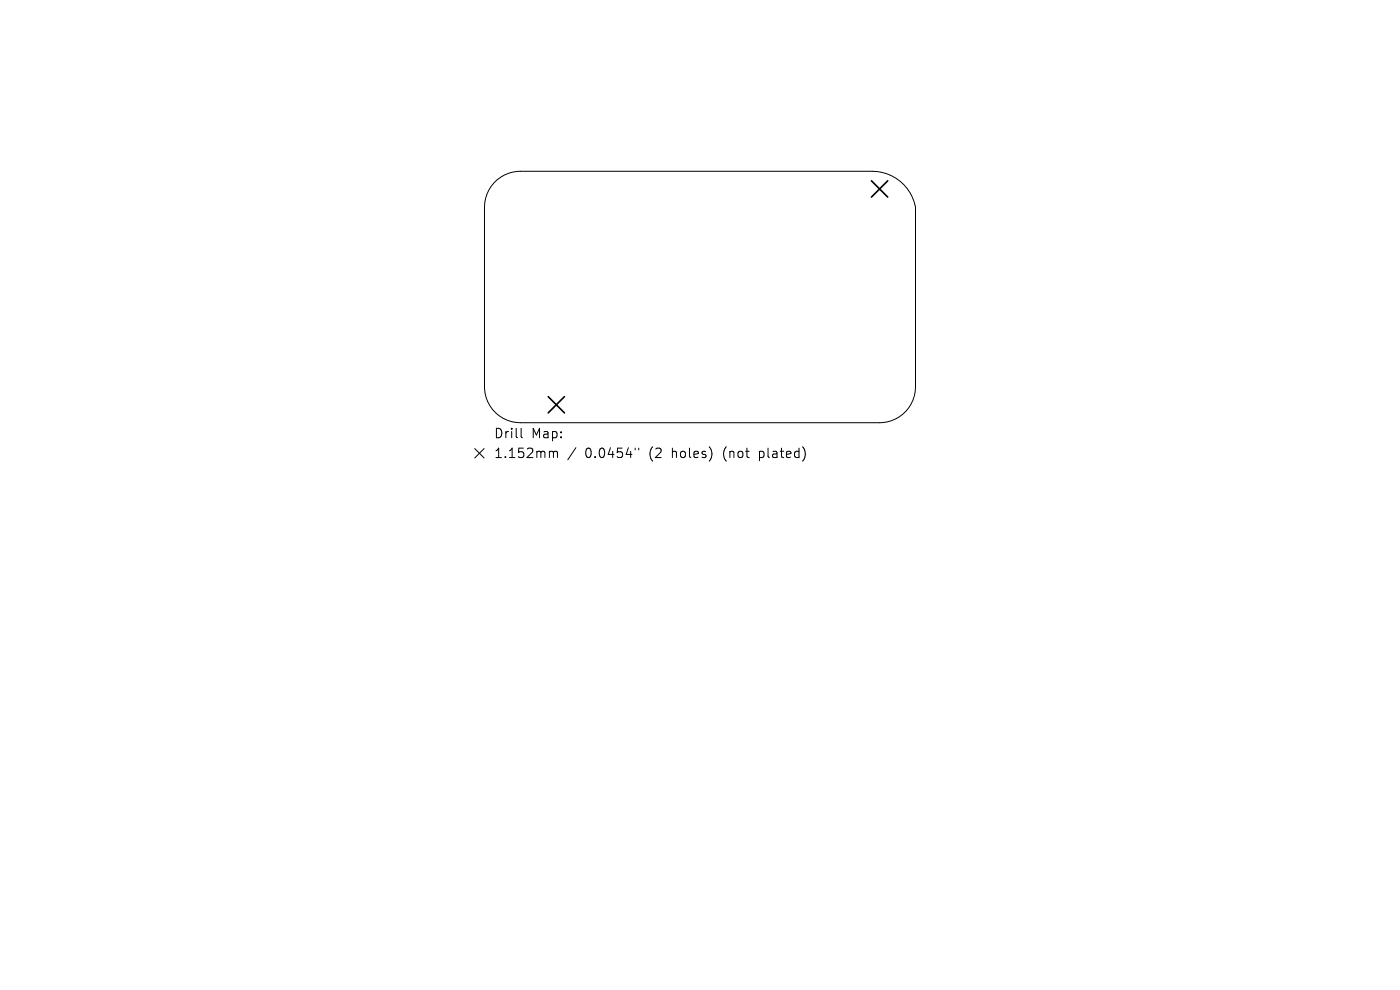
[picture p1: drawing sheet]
<svg xmlns="http://www.w3.org/2000/svg" width="297mm" height="210mm" viewBox="0 0 297 210" stroke-linecap="round" stroke-linejoin="round" font-family="sans-serif">
<defs><g id="words">
<g font-size="2.8">
<text x="104.7" y="93.2">Drill</text>
<text x="112.6" y="93.2">Map:</text>
<text x="104.7" y="97.4">1.152mm</text>
<text x="124" y="97.4">0.0454&quot;</text>
<text x="137.6" y="97.4">(2</text>
<text x="142.4" y="97.4">holes)</text>
<text x="153.4" y="97.4">(not</text>
<text x="161.1" y="97.4">plated)</text>
</g>
</g></defs>
<path d="M104.8 38.7a7.6 7.6 0 0 1 5.6-2.4h74.6a9.4 9.4 0 0 1 9.2 7.7v38.1a7.6 7.6 0 0 1-7.6 7.6h-76.2a7.6 7.6 0 0 1-7.6-7.6v-38.1a7.6 7.6 0 0 1 2-5.3zM100.7 95.1l2 2M102.7 95.1l-2 2M110.6 90.9v1.7l.2 .3M116.8 95.7l.5 .1 .1 .2M117.4 96l.3-.3 .5 .1 .1 1.3M117.4 96v1.1M122.2 95l-1.7 2.5M134.7 95.1v.3M135.5 95.1v.3M150.7 95.2l.3 .9-.3 1.3M170.4 94.9a2.35 2.35 0 0 1 0 2.8" fill="none" stroke="#000" stroke-width=".21"/>
<path d="M184.9 38.4l3.4 3.4M188.3 38.4l-3.4 3.4M116.3 84.1l3.4 3.5M119.7 84.1l-3.4 3.5" fill="none" stroke="#000" stroke-width=".35"/>
<use href="#words"/>
</svg>
